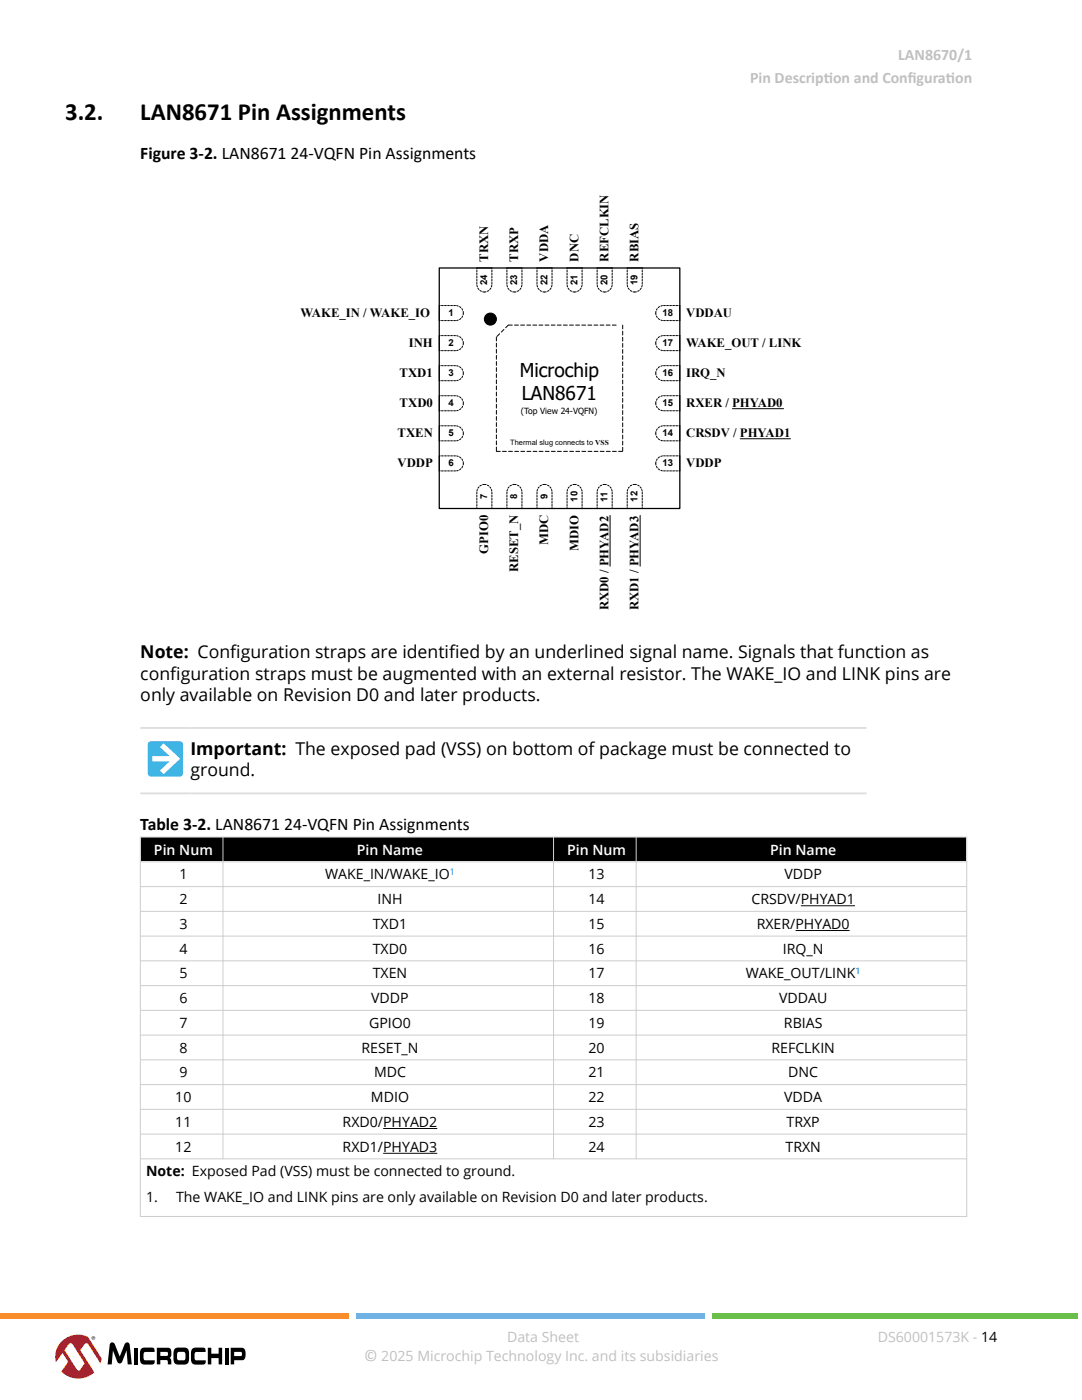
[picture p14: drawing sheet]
<svg xmlns="http://www.w3.org/2000/svg" width="216mm" height="279mm" viewBox="0 0 216 279" stroke-linecap="round" stroke-linejoin="round" font-family="sans-serif">
<defs><g id="words">
<g font-size="4.9">
<text x="13" y="23.9">3.2.</text>
<text x="28" y="23.9">LAN8671 Pin Assignments</text>
</g>
<g font-size="3.8">
<text x="103.7" y="75.2">Microchip</text>
<text x="104.1" y="79.8">LAN8671</text>
</g>
<g font-size="3.5">
<text x="28" y="31.8">Figure 3-2. LAN8671 24-VQFN Pin Assignments</text>
<text x="28" y="131.4">Note: Conf</text>
<text x="46" y="131.4">iguration straps are identif</text>
<text x="89.6" y="131.4">ied by an underlined signal name. Signals that function as</text>
<text x="28" y="135.6">conf</text>
<text x="34" y="135.6">iguration straps must be augmented with an external resistor. The WAKE_IO and LINK pins are</text>
<text x="28" y="139.9">only available on Revision D0 and later products.</text>
<text x="38" y="150.6">Important: The exposed pad (VSS) on bottom of package must be connected to</text>
<text x="38" y="154.9">ground.</text>
<text x="28" y="165.6">Table 3-2. LAN8671 24-VQFN Pin Assignments</text>
</g>
<g font-size="3.2" fill="#c0c0c0">
<text x="149.7" y="16.6">Pin Descript</text>
<text x="164.4" y="16.6">ion and Conf</text>
<text x="179.2" y="12">LAN8670/1</text>
<text x="181.1" y="16.6">igurat</text>
<text x="188.7" y="16.6">ion</text>
<text x="72.7" y="271.7">©</text>
</g>
<g font-size="2.8" fill="#fff">
<text x="30.7" y="170.5">Pin Num</text>
<text x="71.2" y="170.5">Pin Name</text>
<text x="113.2" y="170.5">Pin Num</text>
<text x="153.7" y="170.5">Pin Name</text>
</g>
<g font-size="2.8">
<text x="35.8" y="175.5">1</text>
<text x="64.9" y="175.5">WAKE_IN/WAKE_IO</text>
<text x="117.4" y="175.5">13</text>
<text x="156.5" y="175.5">VDDP</text>
<text x="35.8" y="180.4">2</text>
<text x="35.8" y="185.4">3</text>
<text x="74.4" y="185.4">TXD1</text>
<text x="75.3" y="180.4">INH</text>
<text x="117.4" y="180.4">14</text>
<text x="117.4" y="185.4">15</text>
<text x="149.9" y="180.4">CRSDV/PHYAD1</text>
<text x="151" y="185.4">RXER/PHYAD0</text>
<text x="35.8" y="190.3">4</text>
<text x="74.4" y="190.3">TXD0</text>
<text x="117.4" y="190.3">16</text>
<text x="156.2" y="190.3">IRQ_N</text>
<text x="35.8" y="195.2">5</text>
<text x="74.4" y="195.2">TXEN</text>
<text x="117.4" y="195.2">17</text>
<text x="148.8" y="195.2">WAKE_OUT/LINK</text>
<text x="35.8" y="200.2">6</text>
<text x="74.1" y="200.2">VDDP</text>
<text x="117.4" y="200.2">18</text>
<text x="155.5" y="200.2">VDDAU</text>
<text x="35.8" y="205.1">7</text>
<text x="73.6" y="205.1">GPIO0</text>
<text x="117.4" y="205.1">19</text>
<text x="156.4" y="205.1">RBIAS</text>
<text x="35.8" y="210.1">8</text>
<text x="35.8" y="215">9</text>
<text x="72.1" y="210.1">RESET_N</text>
<text x="74.6" y="215">MDC</text>
<text x="117.4" y="210.1">20</text>
<text x="117.4" y="215">21</text>
<text x="153.9" y="210.1">REFCLKIN</text>
<text x="157.3" y="215">DNC</text>
<text x="35" y="219.9">10</text>
<text x="74" y="219.9">MDIO</text>
<text x="117.4" y="219.9">22</text>
<text x="156.5" y="219.9">VDDA</text>
<text x="35" y="224.9">11</text>
<text x="68.4" y="224.9">RXD0/PHYAD2</text>
<text x="117.4" y="224.9">23</text>
<text x="157" y="224.9">TRXP</text>
<text x="35" y="229.8">12</text>
<text x="68.4" y="229.8">RXD1/PHYAD3</text>
<text x="117.4" y="229.8">24</text>
<text x="156.7" y="229.8">TRXN</text>
<text x="29.1" y="234.7">Note: Exposed Pad (VSS) must be connected to ground.</text>
<text x="29.1" y="240">1.</text>
<text x="35.1" y="240">The WAKE_IO and LINK pins are only available on Revision D0 and later products.</text>
</g>
<g font-size="2.8" fill="#c0c0c0">
<text x="101.2" y="267.7">Data Sheet</text>
<text x="175.2" y="267.7">DS60001573K - 14</text>
<text x="76.1" y="271.7">2025 Microchip Technology Inc. and its subsidiaries</text>
</g>
<g font-size="2.5">
<text x="97.4" y="52.2" transform="rotate(-90 97.4 52.2)">TRXN</text>
<text x="103.4" y="52.2" transform="rotate(-90 103.4 52.2)">TRXP</text>
<text x="109.4" y="52.2" transform="rotate(-90 109.4 52.2)">VDDA</text>
<text x="115.4" y="52.2" transform="rotate(-90 115.4 52.2)">DNC</text>
<text x="121.4" y="52.2" transform="rotate(-90 121.4 52.2)">REFCLKIN</text>
<text x="127.4" y="52.2" transform="rotate(-90 127.4 52.2)">RBIAS</text>
<text x="60" y="63.2">WAKE_IN / WAKE_IO</text>
<text x="136.9" y="63.2">VDDAU</text>
<text x="81.6" y="69.2">INH</text>
<text x="136.9" y="69.2">WAKE_OUT / LINK</text>
<text x="79.7" y="75.2">TXD1</text>
<text x="136.9" y="75.2">IRQ_N</text>
<text x="79.7" y="81.2">TXD0</text>
<text x="136.9" y="81.2">RXER / PHYAD0</text>
<text x="79.3" y="87.2">TXEN</text>
<text x="136.9" y="87.2">CRSDV / PHYAD1</text>
<text x="79.3" y="93.2">VDDP</text>
<text x="136.9" y="93.2">VDDP</text>
<text x="97.4" y="110.5" transform="rotate(-90 97.4 110.5)">GPIO0</text>
<text x="109.4" y="108.8" transform="rotate(-90 109.4 108.8)">MDC</text>
<text x="115.4" y="109.9" transform="rotate(-90 115.4 109.9)">MDIO</text>
<text x="103.4" y="114.2" transform="rotate(-90 103.4 114.2)">RESET_N</text>
<text x="121.4" y="121.8" transform="rotate(-90 121.4 121.8)">RXD0 / PHYAD2</text>
<text x="127.4" y="121.8" transform="rotate(-90 127.4 121.8)">RXD1 / PHYAD3</text>
</g>
<g font-size="1.9">
<text x="97.2" y="56.9" transform="rotate(-90 97.2 56.9)">24</text>
<text x="103.2" y="56.9" transform="rotate(-90 103.2 56.9)">23</text>
<text x="109.2" y="56.9" transform="rotate(-90 109.2 56.9)">22</text>
<text x="115.2" y="56.9" transform="rotate(-90 115.2 56.9)">21</text>
<text x="121.2" y="56.9" transform="rotate(-90 121.2 56.9)">20</text>
<text x="127.2" y="56.9" transform="rotate(-90 127.2 56.9)">19</text>
<text x="89.5" y="63.1">1</text>
<text x="132.2" y="63">18</text>
<text x="89.5" y="69.1">2</text>
<text x="132.2" y="69">17</text>
<text x="89.5" y="75.1">3</text>
<text x="132.2" y="75">16</text>
<text x="89.5" y="81.1">4</text>
<text x="132.2" y="81">15</text>
<text x="89.5" y="87.1">5</text>
<text x="132.2" y="87">14</text>
<text x="89.5" y="93.1">6</text>
<text x="132.2" y="93">13</text>
<text x="97.2" y="99.6" transform="rotate(-90 97.2 99.6)">7</text>
<text x="103.2" y="99.6" transform="rotate(-90 103.2 99.6)">8</text>
<text x="109.2" y="99.6" transform="rotate(-90 109.2 99.6)">9</text>
<text x="115.2" y="100.1" transform="rotate(-90 115.2 100.1)">10</text>
<text x="121.2" y="100.1" transform="rotate(-90 121.2 100.1)">11</text>
<text x="127.2" y="100.1" transform="rotate(-90 127.2 100.1)">12</text>
</g>
<g font-size="1.8" fill="#00f">
<text x="89.7" y="174.5">1</text>
<text x="170.7" y="194.3">1</text>
</g>
<text font-size="1.7" x="103.9" y="82.6">(Top View 24-VQFN)</text>
<text font-size="1.5" x="101.8" y="88.8">Thermal slug connects to VSS</text>
</g></defs>
<g fill="none" stroke="#000" stroke-width=".2" stroke-dasharray=".4 .3">
<path d="M95.2 56.7v-3.2M96.6 58.3a1.52 1.52 0 0 0 1.5-1.6M96.7 58.3a1.52 1.52 0 0 1-1.5-1.6M98.2 56.7v-3.2M101.2 56.7v-3.2M102.6 58.3a1.52 1.52 0 0 0 1.5-1.6M102.7 58.3a1.52 1.52 0 0 1-1.5-1.6M104.2 56.7v-3.2M107.2 56.7v-3.2M108.6 58.3a1.52 1.52 0 0 0 1.5-1.6M108.7 58.3a1.52 1.52 0 0 1-1.5-1.6M110.2 56.7v-3.2"/>
<path d="M113.2 56.7v-3.2M114.6 58.3a1.52 1.52 0 0 0 1.5-1.6M114.7 58.3a1.52 1.52 0 0 1-1.5-1.6M116.2 56.7v-3.2M119.2 56.7v-3.2M120.6 58.3a1.52 1.52 0 0 0 1.5-1.6M120.7 58.3a1.52 1.52 0 0 1-1.5-1.6M122.2 56.7v-3.2M125.2 56.7v-3.2M126.6 58.3a1.52 1.52 0 0 0 1.5-1.6M126.7 58.3a1.52 1.52 0 0 1-1.5-1.6M128.2 56.7v-3.2"/>
<path d="M90.9 67h-3.3M90.9 70h-3.3M90.9 79h-3.3M90.9 73h-3.3M90.9 76h-3.3M90.9 61h-3.3M90.9 64h-3.3M92.4 68.5a1.52 1.52 0 0 1-1.5 1.5M92.4 74.5a1.52 1.52 0 0 1-1.5 1.5M92.4 62.5a1.52 1.52 0 0 1-1.5 1.5M92.4 68.5a1.52 1.52 0 0 0-1.5-1.5M92.4 74.5a1.52 1.52 0 0 0-1.5-1.5"/>
<path d="M92.4 62.5a1.52 1.52 0 0 0-1.5-1.5M130.9 62.5a1.52 1.52 0 0 0 1.5 1.5M130.9 68.5a1.52 1.52 0 0 0 1.5 1.5M130.9 74.5a1.52 1.52 0 0 0 1.5 1.5M130.9 62.5a1.52 1.52 0 0 1 1.5-1.5M130.9 68.5a1.52 1.52 0 0 1 1.5-1.5M130.9 74.5a1.52 1.52 0 0 1 1.5-1.5M132.4 64h3.3M132.4 61h3.3M132.4 70h3.3M132.4 67h3.3M132.4 76h3.3"/>
<path d="M132.4 73h3.3M132.4 79h3.3M90.9 91h-3.3M90.9 94h-3.3M90.9 85h-3.3M90.9 88h-3.3M90.9 82h-3.3M92.4 92.5a1.52 1.52 0 0 1-1.5 1.5M92.4 86.5a1.52 1.52 0 0 1-1.5 1.5M92.4 80.5a1.52 1.52 0 0 1-1.5 1.5M92.4 92.5a1.52 1.52 0 0 0-1.5-1.5M92.4 86.5a1.52 1.52 0 0 0-1.5-1.5"/>
<path d="M92.4 80.5a1.52 1.52 0 0 0-1.5-1.5M95.1 98.2v3.3M96.6 96.7a1.52 1.52 0 0 1 1.5 1.5M96.7 96.7a1.52 1.52 0 0 0-1.5 1.5M98.1 98.2v3.3M101.1 98.2v3.3M102.6 96.7a1.52 1.52 0 0 1 1.5 1.5M102.7 96.7a1.52 1.52 0 0 0-1.5 1.5M104.1 98.2v3.3M107.1 98.2v3.3M108.6 96.7a1.52 1.52 0 0 1 1.5 1.5M108.7 96.7a1.52 1.52 0 0 0-1.5 1.5"/>
<path d="M110.1 98.2v3.3M113.1 98.2v3.3M114.6 96.7a1.52 1.52 0 0 1 1.5 1.5M114.7 96.7a1.52 1.52 0 0 0-1.5 1.5M116.1 98.2v3.3M119.1 98.2v3.3M120.6 96.7a1.52 1.52 0 0 1 1.5 1.5M120.7 96.7a1.52 1.52 0 0 0-1.5 1.5M122.1 98.2v3.3M125.1 98.2v3.3M126.6 96.7a1.52 1.52 0 0 1 1.5 1.5M126.7 96.7a1.52 1.52 0 0 0-1.5 1.5"/>
<path d="M128.1 98.2v3.3M130.9 80.5a1.52 1.52 0 0 0 1.5 1.5M130.9 86.5a1.52 1.52 0 0 0 1.5 1.5M130.9 92.5a1.52 1.52 0 0 0 1.5 1.5M130.9 80.5a1.52 1.52 0 0 1 1.5-1.5M130.9 86.5a1.52 1.52 0 0 1 1.5-1.5M130.9 92.5a1.52 1.52 0 0 1 1.5-1.5M132.4 82h3.3M132.4 88h3.3M132.4 85h3.3M132.4 94h3.3M132.4 91h3.3"/>
</g>
<g fill="none" stroke="#000" stroke-width=".2">
<path d="M95.2 53.5h2.9M101.2 53.5h3M107.2 53.5h2.9M113.2 53.5h3M119.2 53.5h2.9M125.2 53.5h3M87.6 61v3M87.6 67v3M87.6 73v3M87.6 79v3M135.7 61v3M135.7 67v3"/>
<path d="M135.7 73v3M135.7 79v3M87.6 85v3M87.6 91v3M135.7 85v3M135.7 91v3M146.2 81.6h10.2M147.7 87.6h10M95.2 101.5h2.9M101.2 101.5h2.9M107.2 101.5h2.9M113.1 101.5h3"/>
<path d="M119.2 101.5h2.9M121.7 102.9v10.1M125.1 101.5h3M127.7 102.9v10.1"/>
</g>
<path d="M99 67.3v22.8M101.4 64.9l-2.4 2.4M101.5 64.9h21.6M124.2 64.9v25.2M99 90.1h25.3" fill="none" stroke="#000" stroke-width=".2" stroke-dasharray=".8 .5"/>
<circle cx="97.8" cy="63.7" r="1.2" fill="#000" stroke="#000" stroke-width=".2"/>
<path d="M87.7 53.5h48v48h-48z" fill="none" stroke="#000" stroke-width=".25"/>
<path d="M29.7 148.1l.4-.2h5.8a.66 .66 0 0 1 .6 .7v5.7a.66 .66 0 0 1-.6 .7h-5.8a.66 .66 0 0 1-.6-.7v-5.7z" fill="#3cb4e5"/>
<path d="M32.6 148.3l3.4 3.1-3.4 3.1-.7-.7 2-1.9h-3.5v-1h3.5l-2-1.8z" fill="#fff"/>
<path d="M28 145.3h144.9M28 158.3h144.9" fill="none" stroke="#dcdcdc" stroke-width=".35"/>
<g fill="#fff">
<path d="M28 172h164.9v4.9h-164.9z" fill-rule="evenodd"/>
<path d="M28 176.9h164.9v5h-164.9z" fill-rule="evenodd"/>
<path d="M28 181.9h164.9v4.9h-164.9z" fill-rule="evenodd"/>
<path d="M28 186.8h164.9v5h-164.9z" fill-rule="evenodd"/>
<path d="M28 191.8h164.9v4.9h-164.9z" fill-rule="evenodd"/>
<path d="M28 196.7h164.9v4.9h-164.9z" fill-rule="evenodd"/>
<path d="M28 201.6h164.9v5h-164.9z" fill-rule="evenodd"/>
<path d="M28 206.6h164.9v4.9h-164.9z" fill-rule="evenodd"/>
<path d="M28 211.5h164.9v5h-164.9z" fill-rule="evenodd"/>
<path d="M28 216.5h164.9v4.9h-164.9z" fill-rule="evenodd"/>
<path d="M28 221.4h164.9v4.9h-164.9z" fill-rule="evenodd"/>
<path d="M28 226.3h164.9v5h-164.9z" fill-rule="evenodd"/>
<path d="M28 231.3h164.9v11.5h-164.9z" fill-rule="evenodd"/>
</g>
<g fill="#000">
<path d="M28.1 167.2h16.3v4.7h-16.3z" fill-rule="evenodd"/>
<path d="M44.6 167.2h65.8v4.7h-65.8z" fill-rule="evenodd"/>
<path d="M110.5 167.2h16.4v4.7h-16.4z" fill-rule="evenodd"/>
<path d="M127 167.2h65.8v4.7h-65.8z" fill-rule="evenodd"/>
</g>
<path d="M158.7 185.7h10.8M159.8 180.8h10.8M76.5 225.2h10.8M76.5 230.2h10.8" fill="none" stroke="#000" stroke-width=".2"/>
<g fill="none" stroke="#cdcdcd" stroke-width=".2">
<path d="M27.9 167.1h165.1M27.9 172h165.1M27.9 176.9h165.1M28 167v75.9M44.5 167v64.4M110.5 167v64.4M126.9 167v64.4M192.9 167v75.9M27.9 181.9h165.1M27.9 186.8h165.1M27.9 191.8h165.1M27.9 196.7h165.1"/>
<path d="M27.9 201.6h165.1M27.9 206.6h165.1M27.9 211.5h165.1M27.9 216.5h165.1M27.9 221.4h165.1M27.9 226.3h165.1M27.9 231.3h165.1M27.9 242.8h165.1"/>
</g>
<g fill="#000">
<path d="M22.1 268a.56 .56 0 0 1 .8 .3l1 2.4 .9-2.4a.53 .53 0 0 1 .5-.4 .53 .53 0 0 1 .5 .3l.5 4.1h-.8l-.2-2.8-.9 2.2a.52 .52 0 0 1-.5 .4 .52 .52 0 0 1-.5-.4l-.9-2.2-.2 2.8h-.8l.4-3.9zM26.7 269h.8v3.3h-.8zM28.3 269.1l1.9-.2 .5 .2 .1 .7-2 .1-.1 .3-.1 .6 .2 .6 2.1 .1-.1 .6a3.1 3.1 0 0 1-2.5 .1 2.15 2.15 0 0 1-.4-2.1l.1-.5zM38.5 269.1l1.9-.2 .5 .2 .1 .7-2 .1-.2 .3v.6l.2 .6 2.1 .1-.1 .6a3.1 3.1 0 0 1-2.5 .1 3.1 3.1 0 0 1 0-3.1zM41.5 269h.7v1.2h1.4v-1.2h.7v3.3h-.7v-1.3h-1.4v1.3h-.7zM44.8 269h.8v3.3h-.8z"/>
<path d="M31.3 269v3.3h.7v-.9l1.4 .1 .1 .8h.7a1.01 1.01 0 0 0-.4-1.3 1.44 1.44 0 0 0 0-2zM32 269.8h1.4l.1 .7-.2 .1h-1.3z"/>
<path d="M35 269.1l1.7-.2a.93 .93 0 0 1 1 1.2 2.15 2.15 0 0 1-.4 2.1l-1.7 .1a.93 .93 0 0 1-1-1.2 2.15 2.15 0 0 1 .4-2zM35.4 270v1.3a1.55 1.55 0 0 0 1.4 .1l.2-.3v-.6a.49 .49 0 0 0-.4-.7h-.8z"/>
<path d="M46 269v3.3h.7v-.8h1.7a1.39 1.39 0 0 0 .6-1.8 .75 .75 0 0 0-.8-.7zM46.7 269.8h1.3a.47 .47 0 0 1 .3 .4 .47 .47 0 0 1-.2 .4h-1.4z"/>
</g>
<path d="M12.1 267.9a4.8 4.8 0 0 1 4.9-1.3l3.2 4.7a4.6 4.6 0 0 1-5.2 3.8 4.6 4.6 0 0 1-3.9-5.1l.2-.8z" fill="#fff"/>
<path d="M12.1 267.9a4.2 4.2 0 0 0-.9 4l1.3-1.9 .9 1.4a.55 .55 0 0 1-.1 .8l-1.1 1.5a4.8 4.8 0 0 0 6.6 .2l-2.8-4.4 .3-.4a1.55 1.55 0 0 1 1-1l.4 .3 2.3 3.7 .3-1-2.8-4.3a4.7 4.7 0 0 0-5.4 1.1zM13.7 268.3l.3-.2 .4 .1 2.4 3.7a1.28 1.28 0 0 1-.6 1.1l-.5 .5-.4-.2-2.4-3.9z" fill="#ed1c2e"/>
<path d="M18.3 267a.36 .36 0 0 1 .7 0 .36 .36 0 0 1-.7 0zM18.3 267a.3 .3 0 0 0 .6 0 .3 .3 0 0 0-.6 0zM18.5 266.8h.3v.4l-.2-.2-.1 .2zM18.6 266.9l.1 .1z" fill="#000"/>
<path d="M0 262h69.6v1.1h-69.6z" fill="#f98d2b"/>
<path d="M71 262h69.6v1.1h-69.6z" fill="#6fb2e3"/>
<path d="M142.1 262h72.9v1.1h-72.9z" fill="#6abf4b"/>
<use href="#words"/>
</svg>
